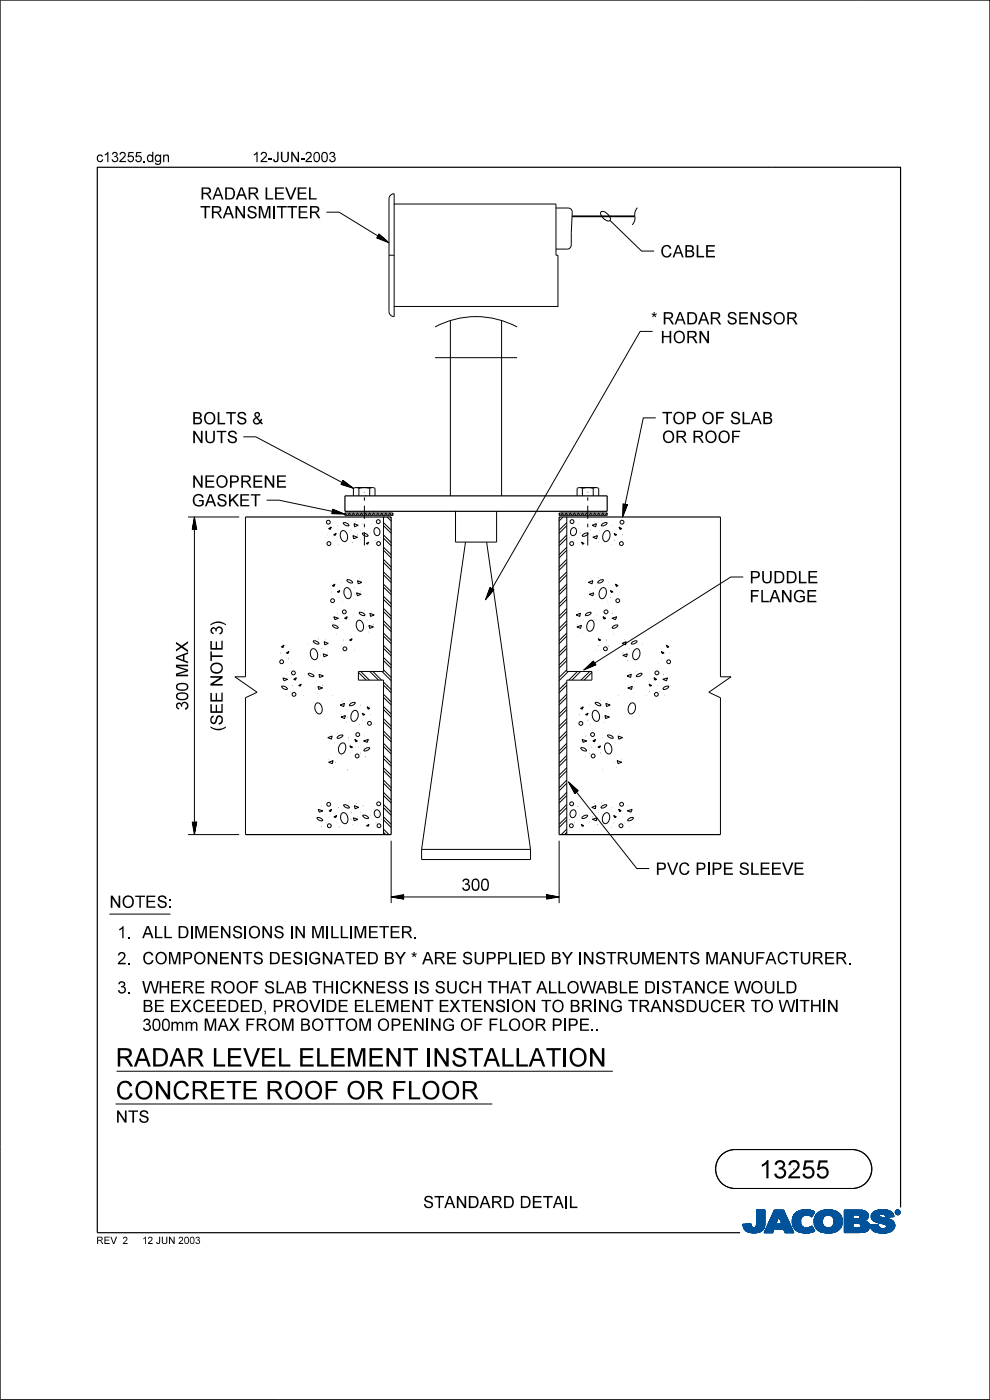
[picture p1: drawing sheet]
<svg xmlns="http://www.w3.org/2000/svg" width="210mm" height="297mm" viewBox="0 0 210 297" stroke-linecap="round" stroke-linejoin="round" font-family="sans-serif">
<defs><g id="words">
<g font-size="4">
<text x="24.5" y="226.3">RADAR LEVEL ELEMENT INSTALLATION</text>
<text x="24.5" y="233.2">CONCRETE ROOF OR FLOOR</text>
<text x="161" y="250">13255</text>
</g>
<g font-size="2.6">
<text x="42.5" y="46.3">TRANSMITTER</text>
<text x="42.5" y="42.3">RADAR LEVEL</text>
<text x="140.1" y="54.6">CABLE</text>
<text x="138.1" y="68.8">* RADAR SENSOR</text>
<text x="140" y="72.8">HORN</text>
<text x="140.4" y="90">TOP OF SLAB</text>
<text x="40.7" y="94">NUTS</text>
<text x="40.7" y="90">BOLTS &amp;</text>
<text x="140.4" y="94">OR ROOF</text>
<text x="40.7" y="107.4">GASKET</text>
<text x="40.7" y="103.5">NEOPRENE</text>
<text x="159" y="123.7">PUDDLE</text>
<text x="159" y="127.8">FLANGE</text>
<text x="39.9" y="150.7" transform="rotate(-90 39.9 150.7)">300MAX</text>
<text x="47.2" y="155.1" transform="rotate(-90 47.2 155.1)">(</text>
<text x="47.2" y="153.9" transform="rotate(-90 47.2 153.9)">SEE NOTE 3)</text>
<text x="139.1" y="185.6">PVC PIPE SLEEVE</text>
<text x="97.9" y="189">300</text>
<text x="23.2" y="192.6">NOTES:</text>
<text x="24.9" y="199">1. ALL DIMENSIONS IN MILLIMETER.</text>
<text x="24.9" y="204.6">2. COMPONENTS DESIGNATED BY * ARE SUPPLIED BY INSTRUMENTS MANUFACTURER.</text>
<text x="24.9" y="210.7">3. WHERE ROOF SLAB THICKNESS IS SUCH THAT ALLOWABLE DISTANCE WOULD</text>
<text x="30.2" y="214.7">BE EXCEEDED, PROVIDE ELEMENT EXTENSION TO BRING TRANSDUCER TO WITHIN</text>
<text x="30.2" y="218.7">300mm MAX FROM BOTTOM OPENING OF FLOOR PIPE..</text>
<text x="24.5" y="238.2">NTS</text>
<text x="89.7" y="256.3">STANDARD DETAIL</text>
</g>
<g font-size="2.2">
<text x="20.4" y="34.4">c13255.dgn</text>
<text x="53.5" y="34.4">12-JUN-2003</text>
</g>
<g font-size="1.6">
<text x="20.4" y="263.9">REV</text>
<text x="26.3" y="263.9">2</text>
<text x="30.4" y="263.9">12 JUN 2003</text>
</g>
</g></defs>
<g fill="none" stroke="#00529a" stroke-width=".21">
<path d="M157.6 259.7l.1 .7M157.6 259.7h1.7M157.6 259.8h1.7M157.6 259.9h1.7M157.6 260h1.7M157.7 260h1.6M159.2 259.6h.1M159.3 259.7h-1.3M159.3 259.6l-1.7 .1M159.3 259.6v.4M159.3 260l.2 .3M160.4 259.6h1.8"/>
<path d="M160.4 259.9h1.8M160.4 260h1.8M160.5 259.7h1.7M160.5 259.6l-.2 .6M160.5 256.7h1.7v2.7M160.5 258.6l1.7 .1M160.5 256.7v2.9M160.5 259.5h1.7M160.5 256.9h1.7M160.5 257.5h1.7M160.5 256.8h1.7M160.5 257h1.7"/>
<path d="M160.5 257.1h1.7M160.5 257.2h1.7M160.5 257.3h1.7M160.5 257.4h1.7M160.5 257.6h1.7M160.5 257.7h1.7M160.5 257.8h1.7M160.5 257.9h1.7M160.5 258h1.7M160.5 258.1h1.7M160.5 258.2h1.7M160.5 258.3h1.7"/>
<path d="M160.5 258.4h1.7M160.5 258.5h1.7M160.5 258.6h1.7M160.5 258.7h1.7M160.5 258.8h1.7M160.5 258.8l1.7 .1M160.5 258.9h1.7M160.5 258.9l1.7 .1M160.5 259h1.7M160.5 259l1.7 .1M160.5 259.1h1.7M160.5 259.1l1.7 .1"/>
<path d="M160.5 259.2h1.7M160.5 259.3h1.7M160.5 259.3h1.8M160.5 259.4h1.7M160.5 259.6h1.7M160.5 259.8h1.7M162.2 259.9v.3M162.2 259.4v.5M162.2 259.4v-2.7h-1.7v2.9M162.2 256.7l-1.7 .1M162.8 260h1.7M162.8 259.9h1.7"/>
<path d="M162.9 259.7h1.7M162.9 259.6h1.7M163 259.5h1.6M163 259.4h1.7M163.1 259.4h1.6M163.1 259.3h1.6M163.1 259.2h1.6M163.2 259.1h1.6M163.2 259h1.6M163.2 259h1.7M163.3 258.9h1.6M163.3 258.8h1.6"/>
<path d="M163.3 258.7h1.7M163.4 258.7h1.6M163.4 258.6h1.6M163.5 258.5h1.5M163.5 258.4h1.6M163.5 258.3h1.6M163.6 258.2h1.5M163.6 258.2h1.6M163.7 258.1h3.1M163.7 258h3.1M163.7 257.9h3.1M163.8 257.8h2.9"/>
<path d="M163.8 257.7h2.9M163.9 257.6h2.7M163.9 257.5h2.7M163.9 257.4h2.6M163.9 257.5h2.6M164 257.3h2.5M164 257.2h2.4M164.1 257.1h2.3M164.1 257h2.3M164.1 257h2.2M164.2 256.9h2.1M164.2 256.8h2.1"/>
<path d="M164.3 256.7h1.9l2.2 4.8h-1.9l-.3-.8h-1.7l.4-1h.9l-.6-1.7-1.3 3.5h-1.8zM164.5 260h-1.8M164.6 259.8h-1.8M164.7 259.5h-1.7M164.7 259.3h-1.6M164.8 260h2.9M164.8 259.9h2.9M164.9 259.8h2.7M164.9 259.9h2.7M164.9 258.9l-1.7 .1M164.9 259.7h2.7M165 258.6l-1.6 .1"/>
<path d="M165 258.5h-1.6M165.1 258.4h-1.6M165.1 258.3h-1.6M165.2 258.1h-1.6M165.2 258l.6 1.7h-.9l-.4 1h3.5M165.2 258l.6 1.7M165.2 258.1h1.7M165.3 258.2h1.6M165.3 258.3h1.6M165.3 258.4h1.7M165.4 258.4h1.6M165.4 258.5h1.6"/>
<path d="M165.5 258.6l1.6 .1M165.5 258.6h1.6M165.5 258.7h1.6M165.5 258.7l1.6 .1M165.5 258.8h1.6M165.5 258.8l1.7 .1M165.6 258.9h1.6M165.6 258.9l1.7 .1M165.6 259h1.7M165.6 259l1.7 .1M165.6 259.1h1.7M165.7 259.1l1.6 .1"/>
<path d="M165.7 259.2h1.7M165.7 259.3h1.7M165.7 259.4h1.7M165.8 259.5h1.7M165.8 259.4h1.7M165.8 259.6h1.7M166.2 256.7l2.2 4.8M166.2 256.7h-1.9l-2.2 4.8h1.8l1.3-3.5M166.4 257.1h-2.3M167.6 259.7h-2.7M168 258.7h1.9M168 258.8h1.9"/>
<path d="M168 258.9h1.8M168 259h1.8M168 259.1h1.8M168 259.1l1.8 .1M168 259.2h1.8M168 259.3h1.8M168 259.4h1.8M168.1 258.9l.1 1.1M168.1 258.7h1.8M168.1 259.5h1.8M168.1 258.6h1.8M168.1 259.4h1.8"/>
<path d="M168.1 259.6h1.8M168.1 258.4h1.9M168.1 258.5h1.8M168.1 259.7h1.8M168.1 259.9h1.8M168.1 260h1.9M168.2 259.9h1.8M168.2 260l.1 .4M168.2 260h1.8M168.2 258.3h1.8M168.2 258.1h2M168.2 258.2h1.9"/>
<path d="M168.3 258l-.2 .9M168.3 257.9h2.3M168.3 257.9h2.1M168.3 257.8h2.3M168.4 257.7h4.1M168.5 257.6h4M168.5 257.7h4M168.6 257.5h4M168.7 257.5h3.9M168.8 257.3h3.9M168.8 257.2h4M168.9 257.2l-.6 .8"/>
<path d="M169 257.1h3.9M169.1 257.1h3.8M169.2 257h3.4M169.4 256.9h3M169.4 256.9h3.1M169.8 256.8h2.4M169.8 259.1l.1 .6M169.9 259.7l.1 .3M169.9 258.5h-1.8M169.9 259.8h-1.8M170 258.4l-.2 .7M170 258.3h-1.8"/>
<path d="M170.1 258.2l-.1 .2M170.1 258.2h-1.9M170.3 256.7l-.7 .2-.7 .3M170.3 256.7h1.5M170.3 258h-2.1M170.6 257.8l1.2 .1M170.6 257.8l-.5 .4M170.7 256.7h.8M171.5 256.7l-1.7 .1M171.5 256.7l1.3 .4-.6 1.1-.4-.3M171.5 256.7h-1.2M171.5 256.7l.7 .1"/>
<path d="M171.6 257.8h.8M171.8 257.9h.6M171.9 257.9h.4M171.9 258h.4M172 258.1h.3M172.1 258.1h.2M172.4 257.8h-4.1M172.5 257h-3.2M172.6 257.6h-4.1M172.6 257.4h-3.9M172.7 259h1.7M172.7 259.3h1.8"/>
<path d="M172.7 259.3l1.7 .1M172.7 259.1l.1 .8M172.7 258.8h1.8M172.7 258.9h1.8M172.7 259.1h1.7M172.7 259.2h1.7M172.7 259.5l1.8 .1M172.7 259.6h1.8M172.7 258.6h1.8M172.7 259.7h1.8M172.7 259.5h1.8M172.7 258.5h1.9"/>
<path d="M172.7 258.7h1.8M172.7 259.4h1.7M172.8 257.3h-4M172.8 259.9l.3 .6M172.8 259.7h1.8M172.8 259.8h1.8M172.8 259.9h1.8M172.8 258.4h1.8M172.8 260h1.8M172.8 257.2h-3.9M172.8 258.2h1.9M172.8 258.3h1.9"/>
<path d="M172.8 260h1.9M172.9 258.1h1.9M172.9 258.1h.1M173 257.9h2M173 258h1.9M173 258.1h1.8M173 257.8h5.4M173 257.8h2.2M173 257.9h2.2M173.1 257.7h5.2M173.1 257.6h5.1M173.2 257.6h5"/>
<path d="M173.2 257.5h4.8M173.4 257.5h4.6M173.4 257.4h4.6M173.5 257.3h4.4M173.6 257.2l-.7 .9-.2 1M173.6 257.2h4.2M173.6 257.2h4.1M173.7 257.1h4M173.7 257.1h3.9M173.9 257h3.5M174 257h3.4M174.1 256.9h3.2"/>
<path d="M174.2 256.9l-.6 .3M174.2 256.9h2.9M174.4 256.8h.5M174.4 259h-1.7M174.4 259.2l.2 .6M174.5 258.8l-1.8 .1M174.5 256.8h2.2M174.5 258.7l-1.8 .1M174.6 259.8a1.25 1.25 0 0 0 2.2 0M174.6 258.5h-1.9M174.6 258.4l-.2 .8M174.6 258.4h-1.8"/>
<path d="M174.6 258.3h-1.8M174.7 258.2h-1.9M174.7 258.2l-.1 .2M174.7 258.2a1.29 1.29 0 0 1 2 .2M174.9 256.7h1.6M174.9 256.7l-.7 .2M174.9 256.7l2.1 .1M174.9 256.8h2.1M175.3 256.7h1.1M176.1 257.8h2.3M176.2 257.9h2.2M176.4 257.9h2"/>
<path d="M176.5 258h1.9M176.5 258.1h2M176.6 258.2h1.9M176.7 258.2h1.8M176.7 258.3h1.8M176.7 258.4l.2 .5M176.7 258.4h1.9M176.7 259.9h1.8M176.7 260h1.8M176.8 259.8h1.7M176.8 258.6h1.8M176.8 259.7h1.8"/>
<path d="M176.8 258.5h1.8M176.8 259.6h1.8M176.8 259.7h1.7M176.8 259.5h1.8M176.8 259.4h1.8M176.9 258.9v.2M176.9 258.7h1.7M176.9 258.7l1.7 .1M176.9 258.8h1.7M176.9 258.9h1.7M176.9 259h1.7M176.9 259.1h1.7"/>
<path d="M176.9 259.2h1.8M176.9 259.3h1.8M176.9 259.3h1.7M176.9 259.4h1.7M176.9 259.1l-.1 .7M177 256.8l.6 .3 .6 .5M178.2 257.6l.3 .5M178.5 258.1l.2 1.1-.2 .8M178.5 260l-.2 .6M178.5 259.9h-1.8M178.5 260h-1.8M178.6 259.6h-1.8"/>
<path d="M178.6 259.5l-1.8 .1M179.1 258.6h4.8M179.1 259.7h1.8M179.1 259.5h5.2M179.1 256.9h4.2M179.1 257.5h5M179.1 256.8h4M179.1 256.9h4.4M179.1 257h4.5M179.1 257.1h4.7M179.1 257.2h4.8M179.1 257.2l4.8 .1"/>
<path d="M179.1 257.3h4.8M179.1 257.3h4.9M179.1 257.4h4.9M179.1 257.6h5.1M179.1 257.7h5.1M179.1 257.7h1.8M179.1 257.8h1.8M179.1 257.9h1.8M179.1 258h1.8M179.1 258.1h1.8M179.1 258.2h1.8M179.1 258.3h1.8"/>
<path d="M179.1 258.4h1.8M179.1 258.5h1.8M179.1 258.6h2.7M179.1 258.7h4.7M179.1 258.7h2.7M179.1 258.8h4.6M179.1 258.8h4.5M179.1 258.9h4.3M179.1 259h4.4M179.1 259l4.6 .1M179.1 259.1h4.6M179.1 259.1l4.8 .1"/>
<path d="M179.1 259.2h4.8M179.1 259.3h5M179.1 259.4h5M179.1 259.4h5.1M179.1 259.5h2.8M179.1 259.6h1.8M179.1 259.8h1.8M179.1 259.9h1.8M179.1 260h1.8M180.9 259.5v1v-1l1.4 .1M180.9 257.7v.9v-.9l1.2 .1M181.8 258.7h1.9"/>
<path d="M181.9 258.6h2M182 257.7h2.2M182.1 259.5h2.2M182.1 258.5l-.3 .1M182.1 257.8h2.1M182.1 257.8l.3 .2M182.2 257.8h2M182.3 259.6h.2M182.3 258.5h-.2M182.3 258.5h1.7M182.3 259.6h2M182.3 257.9h1.9"/>
<path d="M182.4 257.9h1.8M182.4 258l-.1 .5M182.4 258.1h1.7M182.4 258.1h1.8M182.4 258.2h1.8M182.4 258.2h1.7M182.4 258.3h1.7M182.5 259.6h1.8M182.5 259.6l.1 .2M182.6 259.7h1.8M182.6 259.8h1.8M182.6 259.8v.3"/>
<path d="M182.7 259.9h1.7M182.7 260h1.7M182.7 260h1.8M183 256.8l-3.9-.1v4.8M183.3 256.9l-4.2-.2v4.8M183.3 256.9l.3 .1M183.6 257l.4 .4M183.6 258.8l-.3 .2 .6 .2M183.8 258.7h.1M183.9 259.2l.2 .2M184 258.5h-1.9M184 257.4l.1 .2"/>
<path d="M184.1 258.4h-1.8M184.1 258.3l-1.7 .1M184.1 258.3h-1.7M184.1 259.4l.3 .5v.6M184.1 258.2l-.5 .6M184.1 257.6v.6M184.2 258h-1.8M184.4 259.7h-1.9M184.4 259.9h-1.7M184.6 259.9v.2M184.6 260h1.7M184.8 258l.2 .7"/>
<path d="M184.8 258h1.7M184.8 258.1h1.7M184.8 258.3h2.6M184.8 257.8h1.7M184.8 257.8h1.6M184.8 258.1h1.8M184.8 258.2h1.9M184.8 258.3l2.8 .1M184.9 257.7h1.6M184.9 258.2h2M184.9 258.4h3M184.9 258.5h3.2"/>
<path d="M184.9 257.6h4.6M184.9 257.6h1.8M184.9 258.5h3.6M184.9 258.6h3.3M184.9 257.5h4.5M184.9 258.6h3.6M185 257.5h4.4M185 258.7h3.8M185 258.7l4 .1M185 258.7l1.1 .7M185 257.3h4.3M185 257.4h4.4"/>
<path d="M185.1 257.3h4.2M185.1 258.8h.8M185.1 258.8h.7M185.2 257.3h.1M185.2 258.9h.6M185.2 257.2h4M185.2 258.9l4.1 .1M185.3 257.1h3.8M185.3 257.1l-.4 .4-.1 .5M185.3 257.1a3.8 3.8 0 0 1 4 .2M185.3 259h.4M185.4 259l4 .1"/>
<path d="M185.5 257h3.5M185.5 259.1h4M185.6 259.1l3.9 .1M185.7 259.9h.6M185.7 256.9h2.4M185.7 259h3.7M185.8 259.2h3.8M185.8 258.9h3.4M185.8 259.3h3.8M185.9 258.9h3.2M185.9 258.8h3.2M186 256.8h2.4"/>
<path d="M186 259.3h3.7M186.1 259.4l1.6 .3M186.1 259.4h3.6M186.3 259.9h-1.7M186.3 259.9v.2M186.4 256.7h1.4M186.4 259.4h3.3M186.4 257.9l.1 .1M186.4 257.9a.88 .88 0 0 1 1.6 .3l1.6-.1M186.4 257.9h-1.6M186.5 257.9l-1.7 .1M186.5 258v.1"/>
<path d="M186.5 259.5h3.2M186.5 258.1l2.5 .7M186.6 257.7h-1.7M186.7 256.7h1M186.9 259.5h2.8M186.9 259.6h2.9M187 258.3h-2.2M187.4 259.6h2.4M187.4 259.7h2.4M187.5 257.6h2M187.6 257.7h1.9M187.7 257.7h1.9"/>
<path d="M187.7 259.7l.4 .4M187.7 257.8h1.9M187.7 259.7h2.1M187.8 257.8h1.7M187.8 257.9h1.8M187.8 259.8h2M187.9 257.9h1.7M187.9 258h1.7M187.9 259.9h1.9M187.9 258l1.7 .1M187.9 258.1h1.7M188 259.9h1.8"/>
<path d="M188 260h1.8M188.1 257h-2.6M188.2 256.9h.5M188.2 257h.7M188.2 258.6l.5 .1M188.6 256.8l-2.7 .1M188.7 256.9h-2.9M189 258.8l.4 .2M189.3 257.3l.3 .8M189.4 259l.3 .5 .1 .7M189.9 257.2l.2 .4M189.9 257.1h.1"/>
<path d="M189.9 257.2h.1M189.9 257.3h.1M189.9 257h.1M190 257.4h.1M190 257.5h.1M190 257.2l.2 .3M190 257.1h-.1M190 257.3v.1M190 256.8h.2M190.1 256.9h.4M190.1 257h-.2M190.1 256.9h-.1"/>
<path d="M190.1 257.6h.7M190.1 257.6l.3 .1M190.1 256.8h.6M190.1 257.6h.6M190.2 256.7h.3M190.2 257.5l.2 .1M190.2 257.5l-.1 .1M190.2 256.9h.4l-.1 .3 .2 .3-.3-.3-.2 .3zM190.2 256.9v.6l.1-.3 .3 .3M190.2 256.9h.4M190.2 257h.5M190.2 257h.1"/>
<path d="M190.2 257.1h.1M190.2 257.1h.5M190.2 257.2h.5M190.2 257.2h.3M190.2 257.3h.1M190.2 257.4h.1M190.2 257.5h.1M190.3 257.7h.3M190.3 257l.3 .1h-.3zM190.3 257.2v.3h-.3M190.3 257v.1M190.4 256.7l-.2 .1-.2 .4"/>
<path d="M190.4 256.7a.51 .51 0 0 1 .5 .5 .51 .51 0 0 1-.5 .5M190.4 256.7l.4 .3 .1 .2M190.4 257v.1M190.4 257l.2 .1h-.2M190.4 256.7a.51 .51 0 0 0-.5 .5 .51 .51 0 0 0 .5 .5M190.4 256.7h.1M190.4 256.7l.3 .2M190.4 256.7l-.4 .2-.1 .3M190.4 257.6h.1M190.4 257.6v.1M190.4 257.2l.2 .3M190.4 256.7l.5 .2"/>
<path d="M190.5 256.9l.2 .2M190.5 256.9h-.3v.6M190.5 257.3h.1M190.5 257.4h.1M190.5 257.2l.2 .3M190.5 257.1h.2M190.5 257.5h.2M190.6 257.5h.2M190.6 257h.1M190.6 256.8h.1M190.7 257.1l-.2 .1M190.7 257.5l-.3 .1"/>
<path d="M190.7 256.9h.2M190.7 256.9l.2 .3M190.7 257.5h.2M190.8 257h.1M190.8 257.1h.1M190.9 257.2l-.1 .2-.4 .2M190.9 257.2l-.2 .3M190.9 257.1h.1M190.9 257.2h.1M190.9 256.9v.3M190.9 257.4h-.2M190.9 257.3h-.1"/>
<path d="M190.9 257.2v.3l-.5 .2M157.6 260.1h1.8M157.7 260.1h1.6M157.7 260.2h1.7M157.7 260.2h1.8M157.7 260.3h1.8M157.7 260.3h1.9M157.7 260.4l.3 .5M157.7 260.4h1.9M157.7 260.4h4.4M157.8 260.5h4.3M157.8 260.6h4.3"/>
<path d="M157.8 260.6h4.2M157.9 260.7h4.1M157.9 260.8h4M158 260.8h3.9M158 260.9l1.1 .6M158 260.9h3.7M158.2 261h3.5M158.3 261.1h3.3M158.3 261.2h3.2M158.4 261.2h3M158.5 261.3h2.8M158.6 261.3h1.9"/>
<path d="M158.7 261.4h2.4M158.9 261.4h1.9M159.1 261.5h1.6M159.7 261.5h.3M160.1 260.4h2M160.3 260.2a.59 .59 0 0 1-.8 .1M160.3 260.3h1.9M160.4 260.2h1.8M160.4 260.1h1.8M160.6 261.3h.6M162.1 260.5a2.57 2.57 0 0 1-3 1M162.1 261.4h1.9"/>
<path d="M162.1 260.3h-1.9M162.2 260.2l-.1 .3M162.2 260.2h-1.9M162.2 261.3h1.8M162.2 261.2h1.8M162.2 260.1h-1.8M162.2 261.1h1.8M162.3 261.1h1.8M162.3 261h1.8M162.3 260.9h1.8M162.4 260.8h1.8M162.4 260.8h1.7"/>
<path d="M162.4 260.7h1.8M162.5 260.7h1.7M162.5 260.6h1.8M162.5 260.5h1.8M162.6 260.5h1.7M162.6 260.4h1.7M162.6 260.3h1.8M162.7 260.2h1.7M162.7 260.1h1.8M163.9 261.4h-1.8M164 261.2h-1.8M164.3 260.6l-1.8 .1"/>
<path d="M164.3 260.4l-1.7 .1M164.4 260.3h-1.8M164.4 260.1h-1.7M164.5 260.6l3.5 .1M164.5 260.7l3.6 .1M164.6 260.6h3.4M164.6 260.5h3.3M164.6 260.4h3.3M164.7 260.3h3.2M164.7 260.2h3.1M164.7 260.1h3M164.7 260.1h3.1"/>
<path d="M166.2 260.7l.3 .8h1.9h-1.9zM166.3 260.8h1.8M166.3 260.9h1.8M166.3 260.9l1.9 .1M166.3 261h1.9M166.3 261.1h1.9M166.4 261.1h1.8M166.4 261.2h1.8M166.4 261.2h1.9M166.4 261.3h1.9M166.5 261.4h1.8M166.5 261.4h1.9"/>
<path d="M168.2 260.1h1.9M168.2 260.2h1.9M168.2 260.2h2.1M168.3 260.3h2M168.3 260.3h2.1M168.3 260.4l.7 .7M168.3 260.4h2.2M168.4 260.4l4 .1M168.5 260.5h3.9M168.5 260.5h4M168.5 260.6h4M168.6 260.7h4"/>
<path d="M168.7 260.8h3.9M168.7 260.8h4M168.8 260.9h3.9M168.9 260.9h3.9M168.9 261h3.9M169 261.1a4.2 4.2 0 0 0 3.9 0M169 261.1h3.9M169.1 261.1h3.8M169.2 261.2h3.7M169.3 261.2h3.3M169.4 261.3h3M169.5 261.4h2.8"/>
<path d="M169.8 261.4h2.3M170 260a1.71 1.71 0 0 0 2.3 .1l.6 1M170 261.5h2M170.4 261.5h1.2M170.6 261.6h.4M171.6 260.4h.8M171.9 260.3h.4M172 260.2h.3M172.1 260.2h.2M172.2 260.1h.1M172.4 260.3h-.7M172.6 261.3h-3.3"/>
<path d="M172.8 260.1h1.9M172.8 260.1h2M172.9 260.2h1.9M172.9 260.2h2M172.9 260.3h2M172.9 260.3h2.2M173 260.4h2.2M173 260.4l2.4 .1M173.1 260.5a3 3 0 0 0 2.6 1.1M173.1 260.5h5.2M173.1 260.6h5.1M173.2 260.6h5"/>
<path d="M173.3 260.7h4.9M173.3 260.8h4.7M173.4 260.8h4.6M173.5 260.9h4.4M173.6 261h4.2M173.6 261.1h4.2M173.7 261.1h3.9M173.8 261.2h3.8M174 261.2h3.5M174 261.3h3.4M174.1 261.3h3M174.2 261.4h2.9"/>
<path d="M174.4 261.4h2.6M174.6 261.5h2.2M175.1 261.5h.9M175.4 261.6h.3M176.1 261.5h.3M176.4 260.3h2M176.4 260.2h2.1M176.6 260.2h1.9M176.6 260.1h1.9M178.1 260.7l-4.8 .1M178.3 260.6a3.2 3.2 0 0 1-2.6 1M178.3 260.4l-2.5 .1"/>
<path d="M178.4 260.4h-2.2M178.4 260.3h-2.1M178.5 260.1h-1.9M179.1 260.5h5.3M179.1 261.5h3.4M179.1 260.7h5.2M179.1 260.1h1.8M179.1 260.2h1.8M179.1 260.3h1.8M179.1 260.4h1.8M179.1 260.6h5.3M179.1 260.8h5.2"/>
<path d="M179.1 260.9h4.8M179.1 261h5M179.1 261.1h4.9M179.1 261.2h4.7M179.1 261.3h4.3M179.1 261.4h3.9M182.1 260.5h2.3M182.1 260.5h-.3M182.4 260.4h2M182.5 260.3h2M182.6 260.1l-.5 .4M182.6 260.2h1.5"/>
<path d="M182.7 260.1h1.8M183.4 261.4h-4.3M183.7 261.3h-4.6M183.9 261.2h-4.8M184 260.9h.2M184 261.1h-4.9M184.2 260.2h.3M184.2 260.8l-5.1 .1M184.3 260.7l-5.2 .1M184.4 260.6l-5.3 .1M184.4 260.5l-5.3 .1M184.4 260.5a1.97 1.97 0 0 1-2.2 1"/>
<path d="M184.5 260.1h-1.9M184.5 260.2h-1.9M184.5 260.3h-2M184.6 260.1h1.7M184.6 260.1l.1 .3M184.6 260.1h1.8M184.6 260.2h1.8M184.6 260.3h1.8M184.7 260.4l.2 .4M184.7 260.3h1.8M184.7 260.4h1.8M184.7 260.4l1.9 .1"/>
<path d="M184.7 260.5h2M184.7 260.5l2.1 .1M184.8 260.6h2.1M184.8 260.6h4.8M184.9 260.7h4.6M184.9 260.8h4.6M184.9 260.8l.6 .5M185 260.8h4.4M185 260.9h.7M185.1 260.9h4.3M185.2 261h4.1M185.2 261.1h4.1"/>
<path d="M185.2 261.1h4M185.2 261.2h3.9M185.3 261.2h3.6M185.5 261.3l1.5 .3M185.5 261.3h3.4M185.6 261.3h3.2M185.7 261.4h3M185.7 260.9h3.7M185.8 261.4h2.7M185.9 261.5h2.4M186.3 260.1a1.09 1.09 0 0 0 1.7 .2M186.4 261.5h1.6"/>
<path d="M187 261.6h.5M187.6 260.6h2.1M187.9 260.5h1.8M188 260.4h1.8M188.1 260.2h1.7M188.1 260.3h1.7M188.1 260.1l-.1 .2M188.1 260.1h1.7M188.9 261.3l-1.4 .3M189.4 260.9l-.5 .4M189.6 260.7h-4.8M189.7 260.5l-2 .1"/>
<path d="M189.8 260.4l-1.9 .1M189.8 260.3h-1.8M189.8 260.2l-.4 .7M189.8 260.1h-1.7"/>
<circle cx="190.4" cy="257.2" r=".51"/>
<circle cx="190.4" cy="257.2" r=".44"/>
</g>
<g fill="none" stroke="#000" stroke-width=".21">
<path d="M0 0h210v296.9h-210zM69.3 45h2.6l8.9 5.4-.3-.1v-.2l.6 .6-.8-.4 .2-.3 1.1 .9-1.4-.5 .2-.6 1.6 1.4-2-.8 .4-.8 2.1 1.9-2.6-1 .5-.9M82.5 54.1h1.1M83 41.3l.6-.2v26.1a1.07 1.07 0 0 1-1.1-1.1v-23.9l.1-.4zM83.6 43.3h34.3v10.8h.5v10.9h-34.8M117.9 44.1h2.6a.87 .87 0 0 1 .9 .9l-.2 4.4M121.2 49.4v2.6a.87 .87 0 0 1-.9 .8h-2.4M121.2 49.4h.1M127.5 44.9a1.71 1.71 0 0 1 1.9 1.9 1.67 1.67 0 0 1-1.9-1.9zM129.4 46.8l6.7 6.5h2.6M135.2 44.1l-.5 1v1.2a1.93 1.93 0 0 1-.6 1.4M92.3 69.4a18.4 18.4 0 0 1 17.4 0"/>
<path d="M92.3 75.9h17.4M95.5 68v37.2M106.4 68v37.2M138.4 70.3h-2.6l-31.8 55.2 .1-.3h.2l-.5 .7 .3-.9 .4 .2-1 1.1 .5-1.3 .6 .1-1.3 1.6 .7-1.9 .8 .3-1.8 2.1 .9-2.6 .9 .5M51.6 92.7h2.7l18.9 10-.3-.1v-.2l.7 .5-.9-.3 .2-.4 1.1 .9-1.4-.5 .2-.6 1.7 1.3-2-.6 .3-.8 2.2 1.7-2.7-.8 .5-.9M139.1 88.6h-2.6l-4 19.1v-.3l.2-.1-.3 .8v-.9l.4 .1-.5 1.3 .1-1.5h.6l-.8 2 .1-2.1 .8 .1-1 2.6 .1-2.8 .9 .2M39.9 109.7h10.8M40.8 112.3h.9l-.5-2.6-.4 2.6h.8l-.4-2.1-.3 2.1 .6-.2-.3-1.4-.2 1.4 .4-.1-.2-.8-.1 .8 .2-.1-.1-.2v.6M41.2 109.7v67.4M52.1 109.7v33.9h-2.3l4.7 3.3-2.4 1.1v29.1M56.6 106.1h2.6l12 2.6h-.3l-.1-.3 .8 .3h-.9l.1-.4 1.3 .5h-1.5v-.7l2 .8h-2.1l.1-.9 2.6 1.1-2.8-.1 .2-1M69.5 113.4h.1"/>
<path d="M69.7 112.1l.6-.3-.2 .5zM70.8 113.4l.5-.2-.2 .4zM71.3 114.6h.1M71.6 111.5h.1M71.8 115.6h.1M72.4 112.7l.3-.1a1.31 1.31 0 0 1 1 1 1.31 1.31 0 0 1-.5 1.3 1.37 1.37 0 0 1-.8-2.2zM72.8 110.9a.95 .95 0 0 1 1.2 .6l-.7-.1zM73.2 108.8h10.2v.5h-10.2zM73.2 108.9l.4 .4M73.3 108.8l-.1 .2M73.9 110.5h.1M74 108.8l.5 .5"/>
<path d="M74.2 108.8l-.5 .5M74.5 112.5h.1M74.7 115.1h.1M74.8 108.8l.5 .5M74.9 113.6l.9 .4-.8 .3zM75.1 108.8l-.5 .5M75.1 111.1l.9 .3-.8 .4zM75.4 110.6h.1M75.6 103.4h3.4M75.6 103.4l-.6 .2v1.6M75.6 103.4l.5 .2M75.7 108.8l.5 .5"/>
<path d="M75.7 113.4h.1M76 108.8l-.5 .5M76.1 103.6l.9-.1 1.4 .1M76.1 103.6v1.6M76.4 112.5h.1M76.5 114.5h.1M76.6 108.8l.4 .5M76.8 108.8l-.5 .5M76.9 113.1l.7 .1 .5 .5a.95 .95 0 0 1-1.2-.6zM76.9 111.1h.1M77.4 108.8l.5 .5M77.6 108.8l-.4 .5"/>
<path d="M77.7 115.3l.5-.3-.2 .5zM78.3 108.8l.5 .5M78.4 103.6v1.6M78.5 108.8l-.5 .5M78.5 113.1h.1M78.9 111.2h.1M79 103.4l.6 .2v1.6M79 103.4l-.6 .2M79.1 108.8l.5 .5M79.4 108.8l-.5 .5M79.5 112a.8 .8 0 0 1 1.1 .7 .8 .8 0 0 1-.7 .9 1.04 1.04 0 0 1-.4-1.6zM79.7 114.7h.1"/>
<path d="M80 108.8l.5 .5M80.3 108.8l-.5 .5M80.7 114h.1M80.9 108.8l.5 .5M81.1 108.8l-.5 .5M81.4 116.7l1.6 1.7M81.4 109.7v32.7h-5.4v1.9h5.4v32.8M81.4 119.3l1.6 1.7M81.4 118.7l1.6 1.6M81.4 114.2l1.6 1.6M81.4 111.5l1.6 1.6M81.4 116.1l1.6 1.6"/>
<path d="M81.4 113.5l1.6 1.6M81.4 110.9l1.6 1.6M81.7 108.8l.5 .5M82 108.8l-.5 .5M82.1 109.7l.9 .8M82.6 108.8l.5 .5M82.8 109.7l.2 .2M82.8 108.8l-.5 .5M83.4 109.1l-.2 .2M96.6 115h.1M96.6 108.5v6.5M96.6 115h8.7"/>
<path d="M98.7 115l-9.3 65.2M103.2 115l9.3 65.2M105.3 115h.1M105.3 108.5v6.5M118.6 108.8h10.2v.5h-10.2zM118.6 109.1l.2 .2M118.8 109.7l-.2 .2M119.1 108.8h.1M119.2 108.8l.4 .5M119.4 108.8l-.5 .5M119.5 109.7l-.9 .8M120 108.8l.5 .5"/>
<path d="M120.2 109.7v32.7h5.4v1.9h-5.4v32.8M120.2 119.3l-1.6 1.7M120.2 118.7l-1.6 1.6M120.2 114.2l-1.6 1.6M120.2 111.5l-1.6 1.6M120.2 116.1l-1.6 1.6M120.2 113.5l-1.6 1.6M120.2 110.9l-1.6 1.6M120.2 108.8l-.5 .5M120.2 116.7l-1.6 1.7M120.8 114h.1M120.9 108.8l.5 .5"/>
<path d="M121.1 108.8l-.5 .5M121.3 112.1a.65 .65 0 0 1 .8 0 .65 .65 0 0 1 .2 .8 .67 .67 0 0 1-.8 .7 .67 .67 0 0 1-.5-1zM121.7 108.8l.5 .5M121.9 114.7h.1M122 108.8l-.5 .5M122.6 108.8l.4 .5M122.7 111.2h.1M122.8 108.8l-.5 .5M123 103.4l-.6 .2v1.6M123 103.4h3.4M123 103.4l.5 .2M123 113.1h.1"/>
<path d="M123.4 115l.5 .3-.3 .2zM123.4 108.8l.5 .5M123.5 113.6l.8-.5h.4a.95 .95 0 0 1-1.2 .6zM123.5 103.6l1.4-.1 .9 .1M123.5 103.6v1.6M123.7 108.8l-.5 .5M124.3 108.8l.5 .5M124.5 108.8l-.5 .5M124.6 111.1h.1M125 114.5h.1M125.2 112.5h.1M125.2 108.8l.5 .5"/>
<path d="M125.4 108.8l-.5 .5M125.6 111.4l.9-.3-.1 .7zM125.7 114l1-.4-.2 .7-.7-.3M125.8 113.4h.1M125.8 103.6h.1M125.8 103.6v1.6M126 108.8l.5 .5M126.1 110.6h.1M126.3 108.8l-.5 .5M126.4 103.4l.6 .2v1.6M126.4 103.4l-.6 .2M126.9 115.1h.1"/>
<path d="M126.9 108.8l.5 .5M127.1 112.5h.1M127.1 108.8l-.5 .5M127.7 110.5h.1M127.7 108.8l.5 .5M127.8 111.1a.83 .83 0 0 1 1-.2l-.2 .4-.6 .3-.4-.1zM128 108.8l-.5 .5M128.3 112.8l.6-.2a1.34 1.34 0 0 1 .5 1.3 1.34 1.34 0 0 1-1 1 1.35 1.35 0 0 1-.1-2.1zM128.6 108.8l.2 .2M128.8 108.9l-.5 .4M129.7 115.6h.1M129.9 111.5h.1"/>
<path d="M130.2 113.2l.6 .2-.3 .2-.2-.4M130.3 114.6h.1M131.3 111.8l.6 .3-.4 .2zM132 113.4h.1M152.8 109.7v33.9h2.3l-4.7 3.3 2.4 1.1v29.1M59.4 138.5h.1M60.3 136.8l-.6 .4 .3 .2 .3-.5M61.2 139.7h.1M61.3 138.2l-.6 .3 .4 .2 .2-.4M65.3 136.6h.1M66.1 137.8l.3-.2a1.34 1.34 0 0 1 .9 1 1.34 1.34 0 0 1-.4 1.3 1.34 1.34 0 0 1-.8-2.1zM66.5 136l.4-.1 .6 .3 .2 .4h-.4a.88 .88 0 0 1-.8-.6z"/>
<path d="M67.5 135.5h.1M68 139h.1M68.1 137.6h.1M68.8 136.1l.8 .4-.7 .3zM69.1 135.7h.1M69.4 138.5h.1M69.5 139l-.8 .3-.2-.6 1 .3M70.2 125.6h.1M70.5 132.6l.8 .1 .5 .5a.97 .97 0 0 1-1.3-.6zM70.8 130.8l1 .4-.8 .2zM71 123.9l-.5 .3 .3 .2 .2-.5M71.4 134.5h.1"/>
<path d="M71.6 130.1h.1M72 126.7h.1M72.1 125.3l-.6 .3 .4 .1 .2-.4M72.4 123.6h.1M72.5 137.1h.1M72.6 127.7h.1M72.8 135.8h.1M73.1 131.2l.6-.4-.3 .5zM73.2 124.8l.3-.1a1.31 1.31 0 0 1 1 1 1.31 1.31 0 0 1-.5 1.3 1.36 1.36 0 0 1-.8-2.2zM73.6 123a.95 .95 0 0 1 1.2 .6 .95 .95 0 0 1-1.2-.6zM74.6 137h.1M74.6 122.6h.1"/>
<path d="M74.7 135.5l-.2 .4-.3-.1 .5-.3M75 130.5h.1M75.1 126.1h.1M75.2 137.9h.1M75.2 124.6h.1M75.5 127.2h.1M75.8 131.7l.3-.1a1.31 1.31 0 0 1 1 1 1.31 1.31 0 0 1-.5 1.3 1.36 1.36 0 0 1-.8-2.2zM75.8 123.2l1 .3-.8 .4zM76.2 130a.95 .95 0 0 1 1.2 .5 .95 .95 0 0 1-1.2-.5zM76.2 122.7h.1M76.5 125.6h.1M76.6 126.1l-.8 .3-.2-.6 1 .3"/>
<path d="M77.3 129.5h.1M77.8 133h.1M77.9 131.5h.1M78.1 134.1h.1M78.5 130.1l.9 .4-.8 .3zM78.8 129.6h.1M79.1 132.5h.1M79.2 133l-.8 .3-.2-.6 1 .3M81.4 137.5l1.6 1.6M81.4 134.9l1.6 1.7M81.4 139.5l1.6 1.6M81.4 136.9l1.6 1.6"/>
<path d="M81.4 127.2l1.6 1.6M81.4 124.6l1.6 1.5M81.4 126.5l1.6 1.6M81.4 132.4l1.6 1.6M81.4 129.7l1.6 1.6M81.4 134.3l1.6 1.6M81.4 131.7l1.6 1.6M81.4 129.1l1.6 1.6M81.4 122l1.6 1.6M81.4 123.9l1.6 1.6M81.4 121.3l1.6 1.6M120.2 129.7l-1.6 1.6"/>
<path d="M120.2 129.1l-1.6 1.6M120.2 122l-1.6 1.6M120.2 123.9l-1.6 1.6M120.2 121.3l-1.6 1.6M120.2 132.4l-1.6 1.6M120.2 134.3l-1.6 1.6M120.2 131.7l-1.6 1.6M120.2 127.2l-1.6 1.6M120.2 124.6l-1.6 1.5M120.2 126.5l-1.6 1.6M120.2 137.5l-1.6 1.6M120.2 134.9l-1.6 1.7"/>
<path d="M120.2 139.5l-1.6 1.6M120.2 136.9l-1.6 1.6M122.2 130.5l.9-.4-.1 .7zM122.3 133l1-.3-.1 .6-.8-.3M122.4 132.5h.1M122.7 129.6h.1M123.5 134.1h.1M123.7 131.5h.1M123.8 133h.1M124.3 129.5h.1M124.4 130.2a.88 .88 0 0 1 1-.2 .95 .95 0 0 1-1.2 .5zM124.8 123.5l.9-.3-.1 .7z"/>
<path d="M124.9 131.8l.6-.2a1.33 1.33 0 0 1 .5 1.3 1.33 1.33 0 0 1-1 1 1.35 1.35 0 0 1-.1-2.1zM125 126.1l.9-.3-.1 .6zM125 125.6h.1M125.3 122.7h.1M126.1 127.2h.1M126.3 124.6h.1M126.3 137.9h.1M126.4 126.1h.1M126.5 130.5h.1M126.9 135.5l.5 .3-.3 .1-.2-.4M126.9 137h.1M126.9 122.6h.1"/>
<path d="M127 123.3a.88 .88 0 0 1 1-.3 .92 .92 0 0 1-1.2 .6zM127.5 124.9l.6-.2a1.33 1.33 0 0 1 .5 1.3 1.33 1.33 0 0 1-1 1 1.36 1.36 0 0 1-.1-2.1zM127.9 130.8l.6 .4-.4 .1zM128.7 135.8h.1M128.9 127.7h.1M129.1 137.1h.1M129.1 123.6h.1M129.5 125.3l.5 .3-.3 .1-.2-.4M129.5 126.7h.1M129.8 131.2l1-.4-.2 .6zM130 130.1h.1M130 132.9l.6-.3h.5a.95 .95 0 0 1-1.2 .6z"/>
<path d="M130.1 134.5h.1M130.5 123.9l.6 .3-.3 .2-.3-.5M131.3 125.6h.1M131.9 136.5l.9-.4-.1 .7zM132.1 139l1-.3-.2 .6zM132.1 138.5h.1M132.5 135.7h.1M133.4 137.6h.1M133.5 139h.1M134 135.5h.1M134.1 136.2l.6-.3 .4 .1a.95 .95 0 0 1-1.2 .6zM134.6 137.8l.6-.2a1.31 1.31 0 0 1 .5 1.3 1.31 1.31 0 0 1-1 1 1.33 1.33 0 0 1-.1-2.1z"/>
<path d="M136.2 136.6h.1M140.3 138.2l.6 .3-.4 .2-.2-.4M140.3 139.7h.1M141.3 136.8l.6 .4-.3 .2-.3-.5M142.1 138.5h.1M157.7 122.4h-2.7l-29.4 18.6 .2-.2 .1 .1-.7 .3 .6-.6 .2 .4-1.3 .5 1.1-.9 .5 .4-2 .8 1.6-1.4 .5 .6-2.6 1.1 2.1-1.9 .5 .8M59.7 145.6h.4a.91 .91 0 0 1 .9 .6 .97 .97 0 0 1-1.3-.6zM60 143.8l1 .3-.7 .3zM60.6 147.5h.1M60.8 143.1h.1M61.7 146.8h.1M61.8 140.6h.1"/>
<path d="M62.1 145.4h.1M62.3 144.1l.6-.3-.2 .5zM63.4 145.4l.5-.2-.2 .4zM63.9 146.6h.1M64.4 147.5h.1M65.4 142.9l.4-.1 .6 .3 .2 .4h-.4a.83 .83 0 0 1-.8-.6zM66.5 142.4h.1M67 145.9h.1M67 149.3l.3-.2a1.33 1.33 0 0 1 1 1 1.33 1.33 0 0 1-.5 1.3 1.35 1.35 0 0 1-.8-2.1zM67.1 144.5h.1M67.3 147.1h.1M67.7 143l.9 .4-.8 .3z"/>
<path d="M68 142.6h.1M68.3 145.4h.1M68.4 140.2h.1M68.4 145.9l-.8 .4-.1-.7 .9 .3M69.5 156.5l.9-.4-.1 .7zM70.1 155.7h.1M70.4 147.5h.1M71 157.6h.1M71.6 155.5h.1M71.7 156.2l.6-.3 .4 .1-.5 .5-.5 .1h-.2zM72.1 149.6l1-.4-.2 .7zM72.2 157.8l.6-.2a1.34 1.34 0 0 1 .5 1.3 1.34 1.34 0 0 1-1 1 1.36 1.36 0 0 1-.1-2.1z"/>
<path d="M72.3 152.1l1-.3-.2 .6zM72.4 151.6h.1M72.7 148.8h.1M73.4 153.2h.1M73.6 150.7h.1M73.7 152.1h.1M73.8 156.5h.1M74.2 158.2l.6 .3-.4 .1-.2-.4M74.2 148.6h.1M74.3 159.7h.1M74.3 149.3l.9-.3 .2 .1-.3 .3a.9 .9 0 0 1-1 .2zM74.9 150.9l.6-.2a1.31 1.31 0 0 1 .4 1.3 1.31 1.31 0 0 1-1 1 1.37 1.37 0 0 1 0-2.1z"/>
<path d="M75.2 156.9l.6 .3-.3 .2zM76 158.5h.1M76 142.6l1.7 1.7M76.3 153.7h.1M76.4 159.8h.1M76.4 149.6h.1M76.5 142.4l1.9 1.9M76.8 151.3l.6 .3-.4 .1-.2-.4M76.9 152.8h.1M77.1 157.2l1-.3-.2 .6zM77.3 156.2h.1M77.4 158.9a.89 .89 0 0 1 1-.2 .95 .95 0 0 1-1.2 .5z"/>
<path d="M77.9 149.9l.5 .4-.3 .2-.2-.5M78.5 142.4l1.8 1.9M78.6 151.6h.1M79.1 142.4l1.8 1.9M81 142.4l2 2M81.4 145.3l1.6 1.7M81.4 140.2l1.6 1.5M81.4 144.7l1.6 1.6M81.4 142.1l1.6 1.6M81.4 155.7l1.6 1.7M81.4 153.1l1.6 1.6M81.4 150.5l1.6 1.6"/>
<path d="M81.4 148l1.6 1.5M81.4 155.1l1.6 1.6M81.4 152.5l1.6 1.6M81.4 149.9l1.6 1.6M81.4 147.3l1.6 1.6M81.4 158.4l1.6 1.5M81.4 157.7l1.6 1.6M82 146l.1 .1M82.1 145.4l.1 .2M119.5 145.4l-.1 .2M120.2 155.7l-1.6 1.7M120.2 153.1l-1.6 1.6"/>
<path d="M120.2 150.5l-1.6 1.6M120.2 148l-1.6 1.5M120.2 155.1l-1.6 1.6M120.2 152.5l-1.6 1.6M120.2 149.9l-1.6 1.6M120.2 147.3l-1.6 1.6M120.2 158.4l-1.6 1.5M120.2 157.7l-1.6 1.6M120.2 145.3l-1.6 1.7M120.2 140.2l-1.6 1.5M120.2 144.7l-1.6 1.6M120.2 142.1l-1.6 1.6"/>
<path d="M120.5 142.4l-1.9 2M122.5 142.4l-1.9 1.9M122.9 151.6h.1M123.2 142.4l-1.9 1.9M123.2 158.7a.97 .97 0 0 1 1.2 .5l-.4 .1a.91 .91 0 0 1-.8-.6zM123.5 156.9l1 .3-.8 .3zM123.7 149.9l-.5 .4 .3 .2 .2-.5M124.2 156.2h.1M124.7 152.8h.1M124.7 151.3l-.2 .4-.3-.1 .6-.3M125.1 159.8h.1M125.1 142.4l-1.9 1.9"/>
<path d="M125.1 149.6h.1M125.3 153.7h.1M125.5 158.5h.1M125.6 142.6l-1.7 1.7M125.8 157.2l.5-.3-.2 .5zM125.9 150.8l.2-.1a1.3 1.3 0 0 1 1 1 1.3 1.3 0 0 1-.5 1.3 1.38 1.38 0 0 1-.7-2.2zM126.3 149.1l.3-.1a.88 .88 0 0 1 .9 .6 .95 .95 0 0 1-1.2-.5zM126.8 158.5l.6-.3-.3 .4zM127.3 159.7h.1M127.3 148.6h.1M127.7 156.5h.1M127.8 152.1h.1"/>
<path d="M127.9 150.7h.1M128.1 153.2h.1M128.5 157.8l.2-.2a1.3 1.3 0 0 1 1.1 1 1.3 1.3 0 0 1-.5 1.3 1.38 1.38 0 0 1-.8-2.1zM128.5 149.2l.9 .4-.7 .3zM128.9 148.8h.1M128.9 156l.4-.1a.83 .83 0 0 1 .8 .7l-.7-.1zM129.2 151.6h.1M129.3 152.1l-.8 .3-.2-.6 1 .3M129.9 155.5h.1M130.5 157.6h.1M131.1 147.5h.1M131.1 156.1l.9 .4-.7 .3z"/>
<path d="M131.5 155.7h.1M133 143.4l.9-.4-.1 .7zM133.2 145.9l.9-.3-.2 .7zM133.2 140.2h.1M133.2 145.4h.1M133.5 142.6h.1M133.7 149.3a.6 .6 0 0 1 .6-.2 .6 .6 0 0 1 .4 .5 1.35 1.35 0 0 1-1 1.8 1.4 1.4 0 0 1 0-2.1zM134.3 147.1h.1M134.5 144.5h.1M134.6 145.9h.1M135 143.3l.8-.5 .4 .1a.95 .95 0 0 1-1.2 .6zM135.1 142.4h.1"/>
<path d="M137.1 147.5h.1M137.7 145.2l.5 .2-.3 .2zM137.7 146.6h.1M138.7 143.8l.6 .3-.4 .2zM139.5 145.4h.1M139.7 140.6h.1M139.9 146.8h.1M140.6 144.1l1-.3-.2 .6zM140.8 143.1h.1M140.8 145.8l.9-.3 .2 .1-.3 .4a.87 .87 0 0 1-.9 .2zM140.9 147.5h.1M39.9 177.1h10.8"/>
<path d="M41.2 174.4v.7v-.3l.2-.1-.2 .8-.1-.8h.4l-.2 1.3-.3-1.4 .6-.1-.3 2-.4-2 .8-.1-.5 2.7-.4-2.7h.9M67.2 173.5a.95 .95 0 0 1 1.2 .6 .95 .95 0 0 1-1.2-.6zM67.5 171.7l1 .3-.8 .3zM68.1 175.4h.1M68.3 171h.1M69.1 174.6h.1M69.6 173.3h.1M69.7 161.7l1-.3-.2 .6zM69.7 161.2h.1M69.8 172l.5-.3-.2 .5zM70.8 162.8h.1M71.1 161.7h.1"/>
<path d="M71.3 174.5h.1M71.4 173l-.6 .3 .4 .2 .2-.5M71.7 171.3h.1M71.9 175.4h.1M72.5 172.6l.3-.2a1.34 1.34 0 0 1 1 1 1.34 1.34 0 0 1-.5 1.3 1.34 1.34 0 0 1-.8-2.1zM72.9 170.8h.7l.5 .5a.97 .97 0 0 1-1.2-.5zM73.7 163.3h.1M74 170.3h.1M74.4 173.8h.1M74.5 172.4h.1M74.8 174.9h.1M75 173.5l.9 .3-.8 .3z"/>
<path d="M75.2 170.9l.9 .4-.8 .3zM75.5 170.5h.1M75.8 173.3h.1M76.4 172.4h.1M76.6 174.4h.1M76.9 173a.97 .97 0 0 1 1.3 .6 .97 .97 0 0 1-1.3-.6zM77 171h.1M77.4 160.5h.1M77.8 175.2l.5-.3-.2 .4zM78.6 172.9h.1M79 171.1h.1M79.6 171.9a.78 .78 0 0 1 1 .6 .78 .78 0 0 1-.7 .9 .98 .98 0 0 1-.3-1.5z"/>
<path d="M79.7 174.6h.1M80.8 173.9h.1M81.4 166.2l1.6 1.6M81.4 163.5l1.6 1.6M81.4 160.9l1.6 1.7M81.4 165.5l1.6 1.6M81.4 162.9l1.6 1.6M81.4 160.3l1.6 1.6M81.4 176.6l.4 .5M81.4 173.9l1.6 1.6M81.4 171.3l1.6 1.7M81.4 168.8l1.6 1.6"/>
<path d="M81.4 175.9l1.1 1.2M81.4 173.3l1.6 1.6M81.4 170.7l1.6 1.6M81.4 168.1l1.6 1.6M83 178.4v13.2M118.6 178.4v13.2M120.2 163.5l-1.6 1.6M120.2 160.9l-1.6 1.7M120.2 162.9l-1.6 1.6M120.2 160.3l-1.6 1.6M120.2 166.2l-1.6 1.6M120.2 165.5l-1.6 1.6"/>
<path d="M120.2 176.6l-.5 .5M120.2 173.9l-1.6 1.6M120.2 171.3l-1.6 1.7M120.2 168.8l-1.6 1.6M120.2 175.9l-1.1 1.2M120.2 173.3l-1.6 1.6M120.2 170.7l-1.6 1.6M120.2 168.1l-1.6 1.6M120.7 173.9h.1M121.2 172a.62 .62 0 0 1 .8 0 .62 .62 0 0 1 .2 .8 .66 .66 0 0 1-.8 .7 .66 .66 0 0 1-.5-1zM121.8 174.6h.1M121.9 168.3l.8-.6-2.1-1.8 1.3 2.4 .6-.6-1.6-1.3 1 1.8 .4-.5-1.1-.9 .7 1.2 .3-.3-.6-.6 .4 .7 .1-.1-.3-.2 13.3 16.8h2.6"/>
<path d="M122.6 171.1h.1M122.9 172.9h.1M123.3 174.9l.5 .3-.3 .1zM123.6 173.2a.9 .9 0 0 1 1-.2l-.2 .3a.87 .87 0 0 1-1 .3zM124.1 160.5h.1M124.6 171h.1M124.9 174.4h.1M125.1 172.4h.1M125.5 171.3l.9-.4-.1 .7zM125.7 173.8l.9-.3-.1 .6zM125.7 173.3h.1M126 170.5h.1"/>
<path d="M126.8 174.9h.1M127 172.4h.1M127.1 173.8h.1M127.6 170.3h.1M127.7 171l.6-.3 .4 .1a.95 .95 0 0 1-1.2 .5zM127.9 163.3h.1M128.2 172.6l.6-.2a1.31 1.31 0 0 1 .5 1.3 1.31 1.31 0 0 1-1 1 1.33 1.33 0 0 1-.1-2.1zM129.6 175.4h.1M129.8 171.3h.1M130.2 173l.5 .3-.3 .2-.2-.5M130.2 174.5h.1M130.4 161.7h.1"/>
<path d="M130.7 162.8h.1M130.9 161.4l1 .3-.8 .3zM131.2 171.7l.6 .3-.4 .2zM131.8 161.2h.1M132 173.3h.1M132.4 174.6h.1M133.1 172l1-.3-.3 .6zM133.3 171h.1M133.3 173.7a.87 .87 0 0 1 1-.2l-.2 .3a.89 .89 0 0 1-1 .3zM133.4 175.4h.1M23.2 193.9h13M83 190.3h35.6"/>
<path d="M85.6 190.3h-.7l.3-.1 .1 .2-.8-.1 .8-.2 .1 .4-1.4-.2 1.4-.2 .1 .6-2-.4 2-.4 .1 .8-2.6-.4 2.6-.5v.9M89.4 180.2h.1M89.4 182.3h.1M89.4 182.3h23.1M89.4 180.2h23.1M89.4 180.2v2.1M112.5 180.2h.1M112.5 182.3h.1M112.5 180.2v2.1M116 189.8v.9l2.6-.4-2.6-.5 .1 .8 1.9-.4-1.9-.3 .1 .6 1.3-.3-1.3-.2v.4l.9-.1-.8-.2 .1 .3 .2-.1h-.6M24.5 234.2h79.9M24.7 227.3h105.3"/>
<path d="M153 245.1l1.3-.9 1.6-.3h24.9a4.1 4.1 0 0 1 4.2 4.1 4.1 4.1 0 0 1-4.2 4.1h-24.9a4.1 4.1 0 0 1-3.8-2.5 4.1 4.1 0 0 1 .9-4.5zM156 243.9a4.1 4.1 0 0 0-4.2 4.1 4.1 4.1 0 0 0 4.2 4.1M180.7 243.9a4.1 4.1 0 0 1 4.2 4.1 4.1 4.1 0 0 1-4.2 4.1"/>
<circle cx="69.7" cy="110.8" r=".4"/>
<circle cx="69.8" cy="115.3" r=".42"/>
<circle cx="80.2" cy="110.7" r=".41"/>
<circle cx="80.3" cy="115.3" r=".41"/>
<circle cx="121.3" cy="115.3" r=".41"/>
<circle cx="121.3" cy="110.7" r=".41"/>
<circle cx="131.8" cy="115.3" r=".41"/>
<circle cx="131.9" cy="110.8" r=".41"/>
<circle cx="70.5" cy="127.4" r=".41"/>
<circle cx="73" cy="129.8" r=".4"/>
<circle cx="73.2" cy="137.6" r=".41"/>
<circle cx="128.4" cy="137.6" r=".41"/>
<circle cx="128.6" cy="129.8" r=".41"/>
<circle cx="131" cy="127.4" r=".41"/>
<circle cx="59.7" cy="140.4" r=".41"/>
<circle cx="62.2" cy="142.8" r=".4"/>
<circle cx="62.4" cy="147.3" r=".41"/>
<circle cx="75.9" cy="155.8" r=".42"/>
<circle cx="78.4" cy="153.5" r=".41"/>
<circle cx="123.2" cy="153.5" r=".41"/>
<circle cx="125.7" cy="155.8" r=".42"/>
<circle cx="139.2" cy="147.3" r=".41"/>
<circle cx="139.4" cy="142.8" r=".41"/>
<circle cx="141.8" cy="140.4" r=".4"/>
<circle cx="69.7" cy="170.6" r=".41"/>
<circle cx="69.9" cy="175.2" r=".4"/>
<circle cx="75.8" cy="160.4" r=".41"/>
<circle cx="80.3" cy="170.5" r=".41"/>
<circle cx="80.4" cy="175.2" r=".41"/>
<circle cx="121.2" cy="175.2" r=".41"/>
<circle cx="121.3" cy="170.5" r=".41"/>
<circle cx="125.8" cy="160.4" r=".41"/>
<circle cx="131.7" cy="175.2" r=".41"/>
<circle cx="131.9" cy="170.6" r=".4"/>
</g>
<path d="M52.1 109.7h30.9v67.4h-30.9M73.2 105.2h55.6v3.3h-55.6zM152.8 109.7h-34.2v67.4h34.2M191 256.1v-220.6h-170.4v226h136.4" fill="none" stroke="#000" stroke-width=".25"/>
<g fill="#000">
<path d="M83.5 43.2l.2 .1z" fill-rule="evenodd"/>
<path d="M83.5 64.9l.2 .2z" fill-rule="evenodd"/>
<path d="M95.5 75.8l.1 .1z" fill-rule="evenodd"/>
<path d="M106.3 75.8l.2 .1z" fill-rule="evenodd"/>
<path d="M118.3 64.9l.1 .2z" fill-rule="evenodd"/>
<path d="M77.4 105.1h.2v.2h-.2z" fill-rule="evenodd"/>
<path d="M79.2 108.4l.1 .1z" fill-rule="evenodd"/>
<path d="M96.6 108.4l.1 .1z" fill-rule="evenodd"/>
<path d="M120.1 109.6h.1v.2h-.1z" fill-rule="evenodd"/>
<circle cx="81.5" cy="109.7" r=".11"/>
</g>
<path d="M121.4 45.9h13.3" fill="none" stroke="#000" stroke-width=".38"/>
<path d="M77.3 115.7v-11.4M124.7 115.7v-11.4" fill="none" stroke="#000" stroke-width=".21" stroke-dasharray="2.8 1.1 .7 1.1" stroke-linecap="butt"/>
<use href="#words"/>
</svg>
